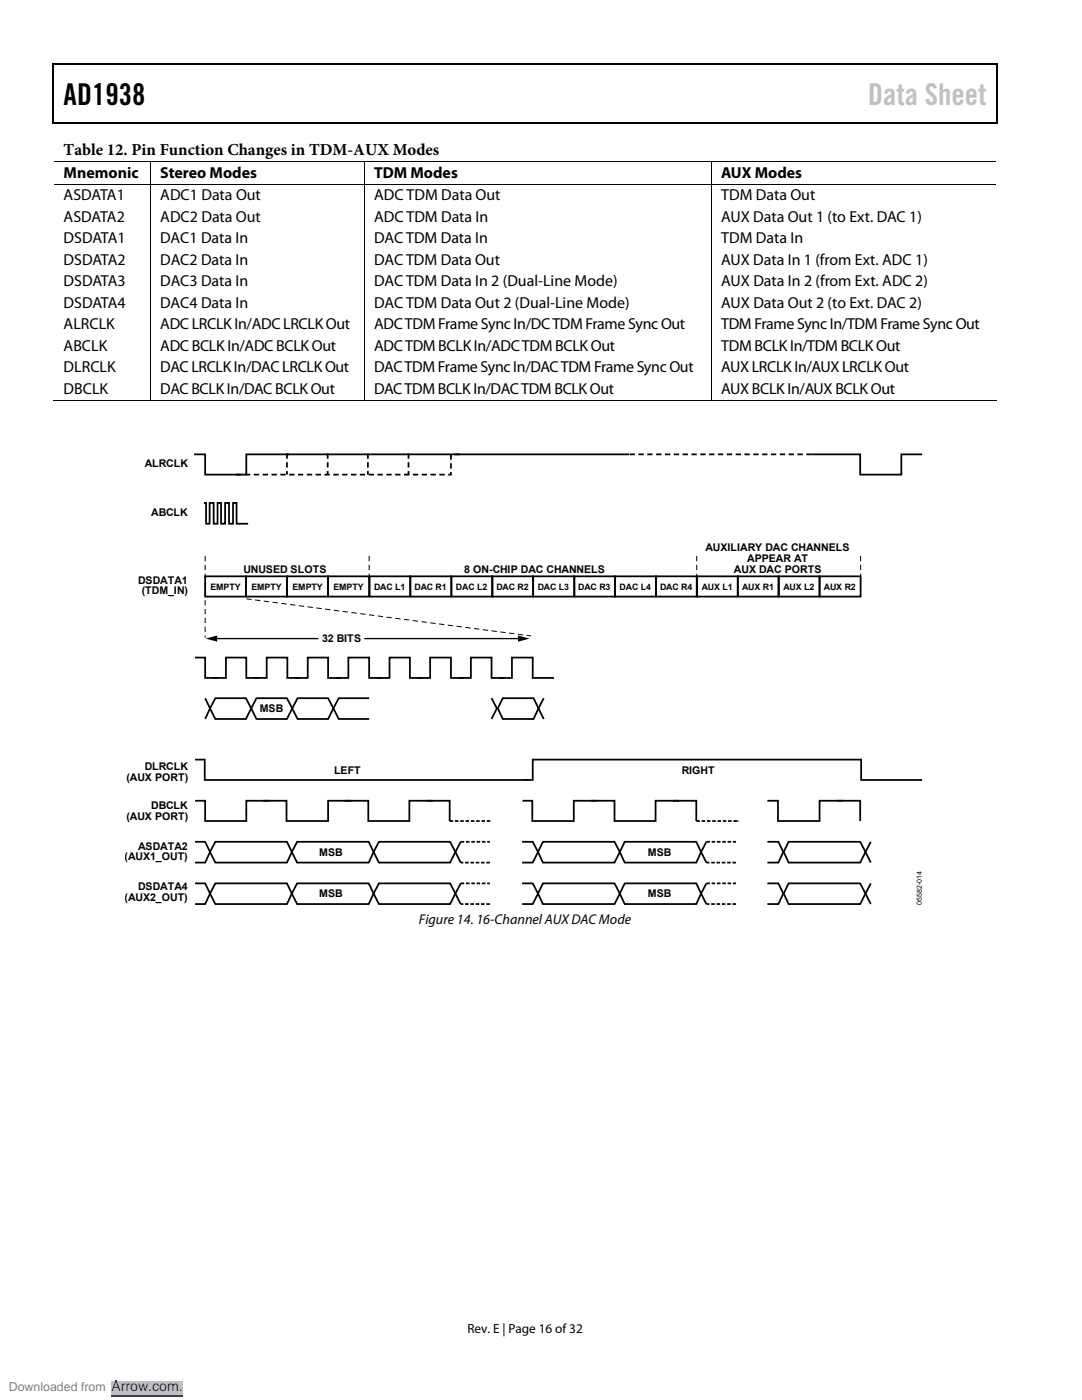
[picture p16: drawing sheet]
<svg xmlns="http://www.w3.org/2000/svg" width="216mm" height="279mm" viewBox="0 0 216 279" stroke-linecap="round" stroke-linejoin="round" font-family="sans-serif">
<defs><g id="words">
<text font-size="6" x="12.7" y="21">AD1938</text>
<text font-size="6" fill="#c0c0c0" x="173.2" y="21">Data Sheet</text>
<text font-size="3.3" x="12.7" y="30.9">Table 12. Pin Function Changes in TDM-AUX Modes</text>
<g font-size="3.2">
<text x="12.7" y="35.5">Mnemonic</text>
<text x="32" y="35.5">Stereo Modes</text>
<text x="74.7" y="35.5">TDM Modes</text>
<text x="143.9" y="35.5">AUX Modes</text>
<text x="12.7" y="39.9">ASDATA1</text>
<text x="32" y="39.9">ADC1 Data Out</text>
<text x="74.7" y="39.9">ADC TDM Data Out</text>
<text x="143.9" y="39.9">TDM Data Out</text>
<text x="12.7" y="44.2">ASDATA2</text>
<text x="32" y="44.2">ADC2 Data Out</text>
<text x="74.7" y="44.2">ADC TDM Data In</text>
<text x="143.9" y="44.2">AUX Data Out 1 (to Ext. DAC 1)</text>
<text x="12.7" y="48.5">DSDATA1</text>
<text x="12.7" y="52.8">DSDATA2</text>
<text x="32" y="48.5">DAC1 Data In</text>
<text x="32" y="52.8">DAC2 Data In</text>
<text x="74.7" y="48.5">DAC TDM Data In</text>
<text x="74.7" y="52.8">DAC TDM Data Out</text>
<text x="143.9" y="52.8">AUX Data In 1 (from Ext. ADC 1)</text>
<text x="143.9" y="48.5">TDM Data In</text>
<text x="12.7" y="57.1">DSDATA3</text>
<text x="32" y="57.1">DAC3 Data In</text>
<text x="74.7" y="57.1">DAC TDM Data In 2 (Dual-Line Mode)</text>
<text x="143.9" y="57.1">AUX Data In 2 (from Ext. ADC 2)</text>
<text x="12.7" y="61.4">DSDATA4</text>
<text x="12.7" y="65.7">ALRCLK</text>
<text x="32" y="65.7">ADC LRCLK In/ADC LRCLK Out</text>
<text x="32" y="61.4">DAC4 Data In</text>
<text x="74.7" y="65.7">ADC TDM Frame Sync In/DCTDM Frame Sync Out</text>
<text x="74.7" y="61.4">DAC TDM Data Out 2 (Dual-Line Mode)</text>
<text x="143.9" y="65.7">TDM Frame Sync In/TDM Frame Sync Out</text>
<text x="143.9" y="61.4">AUX Data Out 2 (to Ext. DAC 2)</text>
<text x="12.7" y="70">ABCLK</text>
<text x="32" y="70">ADC BCLK In/ADC BCLK Out</text>
<text x="74.7" y="70">ADC TDM BCLK In/ADC TDM BCLK Out</text>
<text x="143.9" y="70">TDM BCLK In/TDM BCLK Out</text>
<text x="12.7" y="74.3">DLRCLK</text>
<text x="32" y="74.3">DAC LRCLK In/DAC LRCLK Out</text>
<text x="74.7" y="74.3">DAC TDM Frame Sync In/DAC TDM Frame Sync Out</text>
<text x="143.9" y="74.3">AUX LRCLK In/AUX LRCLK Out</text>
<text x="12.7" y="78.6">DBCLK</text>
<text x="32" y="78.6">DAC BCLK In/DAC BCLK Out</text>
<text x="74.7" y="78.6">DAC TDM BCLK In/DAC TDM BCLK Out</text>
<text x="143.9" y="78.6">AUX BCLK In/AUX BCLK Out</text>
</g>
<text font-size="2.8" x="83.6" y="184.4">Figure 14. 16-Channel AUX DAC Mode</text>
<text font-size="2.8" fill="#00f" x="22.2" y="277.6">Arrow.com.</text>
<text font-size="2.6" x="93.3" y="266">Rev. E | Page 16 of 32</text>
<text font-size="2.5" fill="#808080" x="1.8" y="277.6">Downloaded from</text>
<g font-size="2.1">
<text x="28.9" y="93.2">ALRCLK</text>
<text x="30.2" y="103">ABCLK</text>
<text x="140.8" y="110">AUXILIARY DAC CHANNELS</text>
<text x="149.1" y="112.1">APPEAR AT</text>
<text x="27.6" y="116.5">DSDATA1</text>
<text x="28.3" y="118.6">(TDM_IN)</text>
<text x="48.6" y="114.3">UNUSED SLOTS</text>
<text x="92.6" y="114.3">8 ON-CHIP DAC CHANNELS</text>
<text x="146.5" y="114.3">AUX DAC PORTS</text>
<text x="64.3" y="128.2">32 BITS</text>
<text x="51.8" y="142.2">MSB</text>
<text x="25.2" y="155.8">(AUX PORT)</text>
<text x="28.9" y="153.7">DLRCLK</text>
<text x="66.7" y="154.4">LEFT</text>
<text x="136" y="154.4">RIGHT</text>
<text x="30.2" y="161.5">DBCLK</text>
<text x="25.2" y="163.6">(AUX PORT)</text>
<text x="24.9" y="171.7">(AUX1_OUT)</text>
<text x="27.6" y="169.6">ASDATA2</text>
<text x="63.7" y="170.8">MSB</text>
<text x="129.3" y="170.8">MSB</text>
<text x="24.9" y="179.8">(AUX2_OUT)</text>
<text x="27.6" y="177.7">DSDATA4</text>
<text x="63.7" y="179">MSB</text>
<text x="129.3" y="179">MSB</text>
</g>
<g font-size="1.8">
<text x="42" y="117.7">EMPTY</text>
<text x="50.2" y="117.7">EMPTY</text>
<text x="58.4" y="117.7">EMPTY</text>
<text x="66.5" y="117.7">EMPTY</text>
<text x="74.6" y="117.7">DAC L1</text>
<text x="82.7" y="117.7">DAC R1</text>
<text x="91" y="117.7">DAC L2</text>
<text x="99" y="117.7">DAC R2</text>
<text x="107.3" y="117.7">DAC L3</text>
<text x="115.4" y="117.7">DAC R3</text>
<text x="123.6" y="117.7">DAC L4</text>
<text x="131.7" y="117.7">DAC R4</text>
<text x="140" y="117.7">AUX L1</text>
<text x="148.1" y="117.7">AUX R1</text>
<text x="156.3" y="117.7">AUX L2</text>
<text x="164.4" y="117.7">AUX R2</text>
</g>
<text font-size="1.4" x="184" y="180.6" transform="rotate(-90 184 180.6)">05582-014</text>
</g></defs>
<path d="M10.5 12.7h.3v1h-.3zM198.8 12.7h.2v1h-.2zM198.8 12.7h.2v.3h-.2zM198.8 24.4h.2v.3h-.2zM41 127.4l2.3-.6v1.3zM103.4 126.8l2.3 .6-2.3 .7z" fill="#000"/>
<path d="M10.5 12.8h188.3M10.7 13.7v11M198.9 13.7v11M10.5 24.5h188.3" fill="none" stroke="#000" stroke-width=".25"/>
<path d="M10.8 32.2h188M10.8 36.7h188M30.1 32.3v4.4M30.1 36.8v43.2M72.7 32.3v4.4M72.7 36.8v43.2M142 32.3v4.4M142 36.8v43.2M10.5 79.9h19.5M30.2 79.9h42.5M72.8 79.9h69.1M142.1 79.9h56.7" fill="none" stroke="#000" stroke-width=".2"/>
<g fill="none" stroke="#000" stroke-width=".35">
<path d="M38.7 90.7h2.2v4h8.2v-4h8.6M57.3 90.7h68.2M161.9 90.7h9.7v4h8.3v-4h4.1M40.7 100.4h.4v4.1h.7v-4.1h.6M40.9 115h8.2v4.1h-8.2zM42.2 100.4h.4v4.1h.8v-4.1h.5M43.7 100.4h.4v4.1h.8v-4.1h.6M45.3 100.4h.4v4.1h.8v-4.1h.5M46.8 100.4h.4v4.1h2.3M49.1 115h8.2v4.1h-8.2zM57.3 115h8.2v4.1h-8.2zM65.5 115h8.2v4.1h-8.2z"/>
<path d="M73.7 115h8.2v4.1h-8.2zM81.9 115h8.2v4.1h-8.2zM90.1 115h8.2v4.1h-8.2zM98.2 115h8.2v4.1h-8.2zM106.4 115h8.2v4.1h-8.2zM114.6 115h8.1v4.1h-8.1zM122.7 115h8.2v4.1h-8.2zM130.9 115h8.2v4.1h-8.2zM139 115h8.2v4.1h-8.2zM147.2 115h8.2v4.1h-8.2zM155.3 115h8.2v4.1h-8.2zM163.5 115h8.2v4.1h-8.2z"/>
<path d="M38.9 131.2h2v4.1h2.6M40.9 139.3l1 2.1-1 2.1M42.5 135.3h2.6v-4.1h4v4.1h2.6M43 139.3h6.1l1 2.1-1 2.1h-6.1l-1.1-2.1zM50.7 135.3h2.5v-4.1h4.1v4.1h2.6M51.2 139.3h6.1l1 2.1-1 2.1h-6.1l-1.1-2.1zM58.8 135.3h2.6v-4.1h4.1v4.1h2.5M59.4 139.3h6.1l1 2.1-1 2.1h-6.1l-1.1-2.1zM67 135.3h2.5v-4.1h4.2v4.1h2.5M73.7 139.3h-6.1l-1.1 2.1 1.1 2.1h6.1M75.2 135.3h2.5v-4.1h4.1v4.1h2.5M83.3 135.3h2.5v-4.1h4.2v4.1h2.5"/>
<path d="M91.5 135.3h2.5v-4.1h4.1v4.1h2.5M98.1 139.3l1 2.1-1 2.1M99.6 135.3h2.6v-4.1h4.1v4.1h4.2M100.3 139.3h6.2l.9 2.1-.9 2.1h-6.2l-1-2.1zM108.5 139.3l-1.1 2.1 1.1 2.1M38.9 151.6h2v4.1h64.3M38.9 159.8h2v4.1h8.2v-4.1h4.7M52.5 159.8h4.7v4.1h8.3v-4.1h4.6M68.8 159.8h4.7v4.1h8.2v-4.1h4.7M85.1 159.8h4.6v4.1M104.3 159.8h1.9v4.1h8.3v-4.1h4.7M104.8 155.7h1.5v-4.1h65.5v4.1h12.2"/>
<path d="M117.9 159.8h4.7v4.1h8.2v-4.1h4.7M134.3 159.8h4.6v4.1M153.1 159.8h2.1v4.1h8.3v-4.1h4.7M167 159.8h4.6v4.1M38.9 168h2l1 2-1 2.1h-2M38.9 176.3h2l1 2-1 2.1h-2M43 168h14.3l.9 2-.9 2.1h-14.3l-1.1-2.1zM43 176.3h14.3l.9 2-.9 2.1h-14.3l-1.1-2.1zM59.3 168h14.3l.9 2-.9 2.1h-14.3l-1.1-2.1zM59.3 176.3h14.3l.9 2-.9 2.1h-14.3l-1.1-2.1zM75.6 168h14.2l1.1 2-1.1 2.1h-14.2l-1.1-2.1zM75.6 176.3h14.2l1.1 2-1.1 2.1h-14.2l-1.1-2.1z"/>
<path d="M91.9 168l-1 2 1 2.1M91.9 176.3l-1 2 1 2.1M104.2 168h2.1l1.1 2-1.1 2.1h-2.1M104.2 176.3h2.1l1.1 2-1.1 2.1h-2.1M108.3 168h14.3l1.1 2-1.1 2.1h-14.3l-.9-2.1zM108.3 176.3h14.3l1.1 2-1.1 2.1h-14.3l-.9-2.1zM124.7 168h14.2l1 2-1 2.1h-14.2l-1-2.1zM124.7 176.3h14.2l1 2-1 2.1h-14.2l-1-2.1zM140.9 168l-1 2 1 2.1M140.9 176.3l-1 2 1 2.1M153.1 168h2.2l1 2-1 2.1h-2.2M153.1 176.3h2.2l1 2-1 2.1h-2.2"/>
<path d="M157.4 168h14.2l1.1 2-1.1 2.1h-14.2l-1-2.1zM157.4 176.3h14.2l1.1 2-1.1 2.1h-14.2l-1-2.1zM173.8 168l-1.1 2 1.1 2.1M173.8 176.3l-1.1 2 1.1 2.1"/>
</g>
<path d="M89.7 163.9h8.3M91.9 168h5.8M91.9 176.3h5.8M97.7 172.1h-5.8M138.9 163.9h8.2M140.9 168h6M140.9 176.3h6M146.9 172.1h-6M97.7 180.4h-5.8M146.9 180.4h-6" fill="none" stroke="#000" stroke-width=".35" stroke-dasharray=".7 .4" stroke-linecap="butt"/>
<path d="M57.3 90.5v4.2M65.4 90.5v4.2M73.4 90.5v4.2M81.5 90.5v4.2M91.7 90.7h-1.7v4h-42.9M161.9 90.7h-36.4" fill="none" stroke="#000" stroke-width=".35" stroke-dasharray="1.1 .7" stroke-linecap="butt"/>
<path d="M40.9 111v16.3M49.1 119.5l56.8 7.4M73.7 111v4.5M139 111v4.5M171.7 111v4.5" fill="none" stroke="#000" stroke-width=".2" stroke-dasharray="1.1 .7" stroke-linecap="butt"/>
<path d="M43 127.4h20.5M72.7 127.4h31.1" fill="none" stroke="#000" stroke-width=".26"/>
<path d="M0 276.9h70.6" fill="none" stroke="#fff" stroke-width="2.5" stroke-linecap="butt"/>
<path d="M22.2 275.6h14.3v2.6h-14.3z" fill="#c0c0c0"/>
<path d="M22.2 278.6h14.3" fill="none" stroke="#00f" stroke-width=".2"/>
<path d="M0 276.9h70.6" fill="none" stroke="#fff" stroke-width="2.5" stroke-linecap="butt"/>
<path d="M22.2 275.6h14.3v2.6h-14.3z" fill="#c0c0c0"/>
<path d="M22.2 278.6h14.3" fill="none" stroke="#00f" stroke-width=".2"/>
<path d="M0 276.9h70.6" fill="none" stroke="#fff" stroke-width="2.5" stroke-linecap="butt"/>
<path d="M22.2 275.6h14.3v2.6h-14.3z" fill="#c0c0c0"/>
<path d="M22.2 278.6h14.3" fill="none" stroke="#00f" stroke-width=".2"/>
<path d="M0 276.9h70.6" fill="none" stroke="#fff" stroke-width="2.5" stroke-linecap="butt"/>
<path d="M22.2 275.6h14.3v2.6h-14.3z" fill="#c0c0c0"/>
<path d="M22.2 278.6h14.3" fill="none" stroke="#00f" stroke-width=".2"/>
<path d="M0 276.9h70.6" fill="none" stroke="#fff" stroke-width="2.5" stroke-linecap="butt"/>
<path d="M22.2 275.6h14.3v2.6h-14.3z" fill="#c0c0c0"/>
<path d="M22.2 278.6h14.3" fill="none" stroke="#00f" stroke-width=".2"/>
<path d="M0 276.9h70.6" fill="none" stroke="#fff" stroke-width="2.5" stroke-linecap="butt"/>
<path d="M22.2 275.6h14.3v2.6h-14.3z" fill="#c0c0c0"/>
<path d="M22.2 278.6h14.3" fill="none" stroke="#00f" stroke-width=".2"/>
<path d="M0 276.9h70.6" fill="none" stroke="#fff" stroke-width="2.5" stroke-linecap="butt"/>
<path d="M22.2 275.6h14.3v2.6h-14.3z" fill="#c0c0c0"/>
<path d="M22.2 278.6h14.3" fill="none" stroke="#00f" stroke-width=".2"/>
<path d="M0 276.9h70.6" fill="none" stroke="#fff" stroke-width="2.5" stroke-linecap="butt"/>
<path d="M22.2 275.6h14.3v2.6h-14.3z" fill="#c0c0c0"/>
<path d="M22.2 278.6h14.3" fill="none" stroke="#00f" stroke-width=".2"/>
<path d="M0 276.9h70.6" fill="none" stroke="#fff" stroke-width="2.5" stroke-linecap="butt"/>
<path d="M22.2 275.6h14.3v2.6h-14.3z" fill="#c0c0c0"/>
<path d="M22.2 278.6h14.3" fill="none" stroke="#00f" stroke-width=".2"/>
<path d="M0 276.9h70.6" fill="none" stroke="#fff" stroke-width="2.5" stroke-linecap="butt"/>
<path d="M22.2 275.6h14.3v2.6h-14.3z" fill="#c0c0c0"/>
<path d="M22.2 278.6h14.3" fill="none" stroke="#00f" stroke-width=".2"/>
<path d="M0 276.9h70.6" fill="none" stroke="#fff" stroke-width="2.5" stroke-linecap="butt"/>
<path d="M22.2 275.6h14.3v2.6h-14.3z" fill="#c0c0c0"/>
<path d="M22.2 278.6h14.3" fill="none" stroke="#00f" stroke-width=".2"/>
<path d="M0 276.9h70.6" fill="none" stroke="#fff" stroke-width="2.5" stroke-linecap="butt"/>
<path d="M22.2 275.6h14.3v2.6h-14.3z" fill="#c0c0c0"/>
<path d="M22.2 278.6h14.3" fill="none" stroke="#00f" stroke-width=".2"/>
<path d="M0 276.9h70.6" fill="none" stroke="#fff" stroke-width="2.5" stroke-linecap="butt"/>
<path d="M22.2 275.6h14.3v2.6h-14.3z" fill="#c0c0c0"/>
<path d="M22.2 278.6h14.3" fill="none" stroke="#00f" stroke-width=".2"/>
<path d="M0 276.9h70.6" fill="none" stroke="#fff" stroke-width="2.5" stroke-linecap="butt"/>
<path d="M22.2 275.6h14.3v2.6h-14.3z" fill="#c0c0c0"/>
<path d="M22.2 278.6h14.3" fill="none" stroke="#00f" stroke-width=".2"/>
<path d="M0 276.9h70.6" fill="none" stroke="#fff" stroke-width="2.5" stroke-linecap="butt"/>
<path d="M22.2 275.6h14.3v2.6h-14.3z" fill="#c0c0c0"/>
<path d="M22.2 278.6h14.3" fill="none" stroke="#00f" stroke-width=".2"/>
<path d="M0 276.9h70.6" fill="none" stroke="#fff" stroke-width="2.5" stroke-linecap="butt"/>
<path d="M22.2 275.6h14.3v2.6h-14.3z" fill="#c0c0c0"/>
<path d="M22.2 278.6h14.3" fill="none" stroke="#00f" stroke-width=".2"/>
<use href="#words"/>
</svg>
